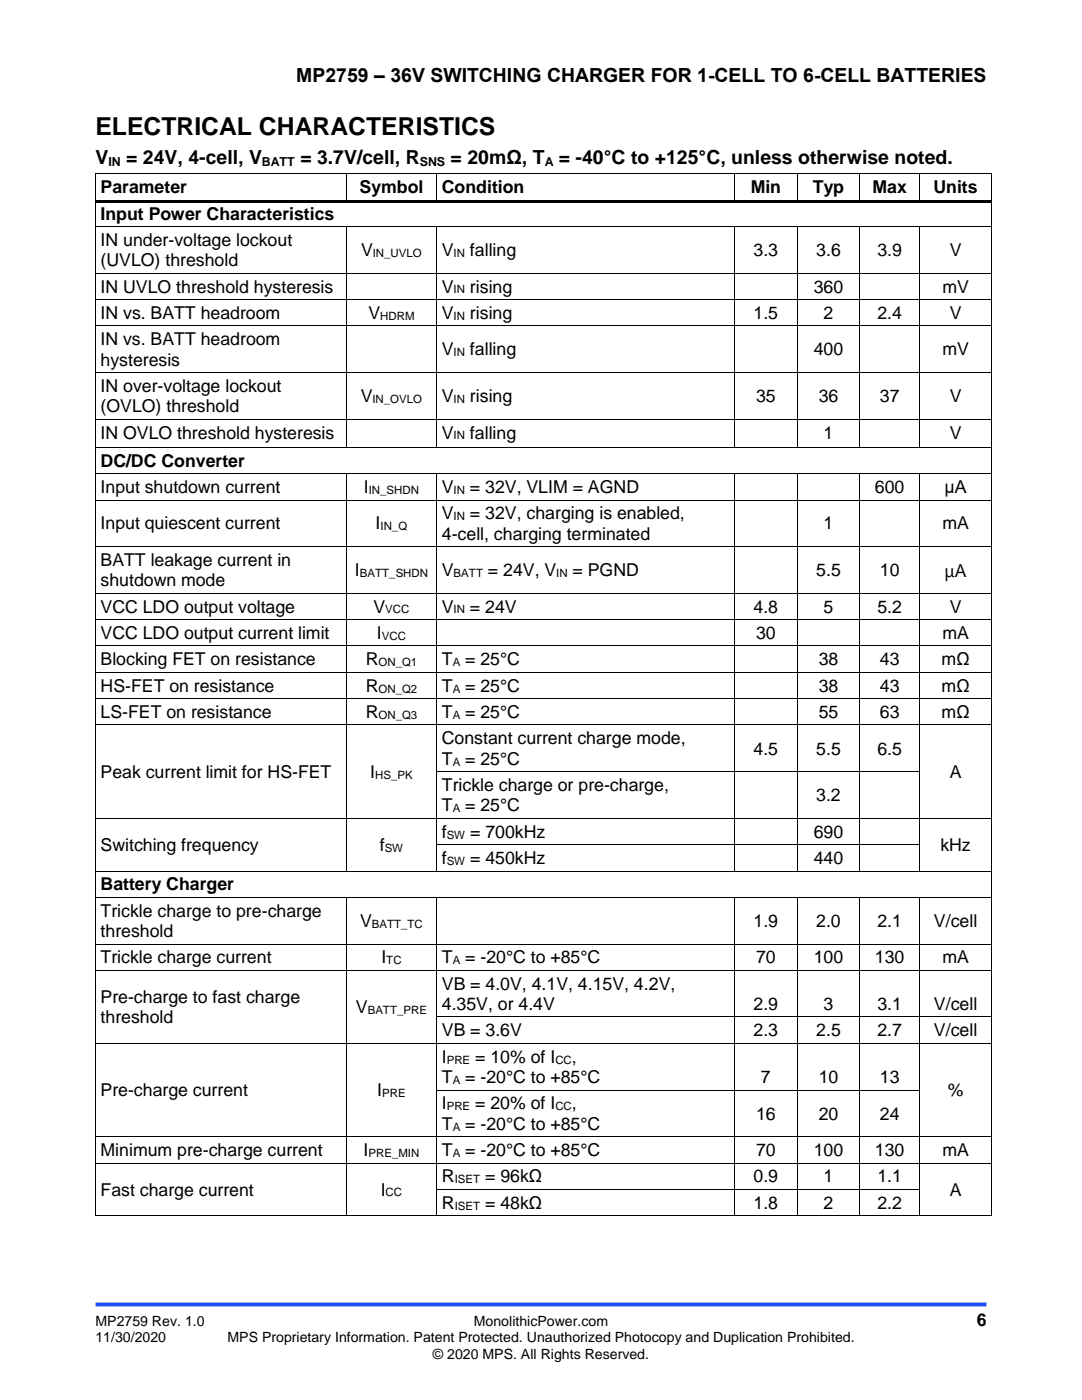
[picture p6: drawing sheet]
<svg xmlns="http://www.w3.org/2000/svg" width="216mm" height="279mm" viewBox="0 0 216 279" stroke-linecap="round" stroke-linejoin="round" font-family="sans-serif">
<defs><g id="words">
<text font-size="4.9" x="19" y="27">ELECTRICAL CHARACTERISTICS</text>
<g font-size="3.9">
<text x="59.1" y="16.3">MP2759 – 36V SWITCHING CHARGER FOR 1-CELL TO 6-CELL BATTERIES</text>
<text x="19" y="32.7">V</text>
<text x="25.2" y="32.7">= 24V, 4-cell, V</text>
<text x="59.9" y="32.7">= 3.7V/cell, R</text>
<text x="89.9" y="32.7">= 20mΩ, T</text>
<text x="111.5" y="32.7">= -40°C to +125°C, unless otherwise noted.</text>
</g>
<g font-size="3.5">
<text x="20.1" y="38.6">Parameter</text>
<text x="71.8" y="38.6">Symbol</text>
<text x="88.2" y="38.6">Condition</text>
<text x="149.8" y="38.6">Min</text>
<text x="162.2" y="38.6">Typ</text>
<text x="174.1" y="38.6">Max</text>
<text x="186.3" y="38.6">Units</text>
<text x="20.1" y="43.8">Input Power Characteristics</text>
<text x="20.1" y="49.1">IN under-voltage lockout</text>
<text x="20.1" y="53.1">(UVLO) threshold</text>
<text x="72" y="51.1">V</text>
<text x="88.2" y="51.1">V</text>
<text x="93.8" y="51.1">falling</text>
<text x="150.4" y="51.1">3.3</text>
<text x="162.9" y="51.1">3.6</text>
<text x="175.1" y="51.1">3.9</text>
<text x="189.5" y="51.1">V</text>
<text x="20.1" y="58.4">IN UVLO threshold hysteresis</text>
<text x="88.2" y="58.4">V</text>
<text x="93.8" y="58.4">rising</text>
<text x="162.4" y="58.4">360</text>
<text x="188" y="58.4">mV</text>
<text x="20.1" y="63.6">IN vs. BATT headroom</text>
<text x="73.5" y="63.6">V</text>
<text x="88.2" y="63.6">V</text>
<text x="93.8" y="63.6">rising</text>
<text x="150.4" y="63.6">1.5</text>
<text x="164.3" y="63.6">2</text>
<text x="175.1" y="63.6">2.4</text>
<text x="189.5" y="63.6">V</text>
<text x="20.1" y="68.9">IN vs. BATT headroom</text>
<text x="88.2" y="70.9">V</text>
<text x="93.8" y="70.9">falling</text>
<text x="162.4" y="70.9">400</text>
<text x="188" y="70.9">mV</text>
<text x="20.1" y="72.9">hysteresis</text>
<text x="20.1" y="78.2">IN over-voltage lockout</text>
<text x="20.1" y="82.3">(OVLO) threshold</text>
<text x="72" y="80.2">V</text>
<text x="88.2" y="80.2">V</text>
<text x="93.8" y="80.2">rising</text>
<text x="150.9" y="80.2">35</text>
<text x="163.4" y="80.2">36</text>
<text x="175.6" y="80.2">37</text>
<text x="189.5" y="80.2">V</text>
<text x="20.1" y="87.7">IN OVLO threshold hysteresis</text>
<text x="88.2" y="87.5">V</text>
<text x="93.8" y="87.5">falling</text>
<text x="164.3" y="87.7">1</text>
<text x="189.5" y="87.7">V</text>
<text x="20.1" y="93.2">DC/DC Converter</text>
<text x="20.1" y="98.4">Input shutdown current</text>
<text x="72.6" y="98.4">I</text>
<text x="88.2" y="98.4">V</text>
<text x="93.8" y="98.4">= 32V, VLIM = AGND</text>
<text x="174.6" y="98.4">600</text>
<text x="188.5" y="98.4">μA</text>
<text x="20.1" y="105.7">Input quiescent current</text>
<text x="75" y="105.7">I</text>
<text x="88.2" y="103.6">V</text>
<text x="88.2" y="107.7">4-cell, charging terminated</text>
<text x="93.8" y="103.6">= 32V, charging is enabled,</text>
<text x="164.3" y="105.7">1</text>
<text x="188" y="105.7">mA</text>
<text x="20.1" y="113">BATT leakage current in</text>
<text x="20.1" y="117">shutdown mode</text>
<text x="70.8" y="115">I</text>
<text x="88.2" y="115">V</text>
<text x="97.4" y="115">= 24V, V</text>
<text x="114.3" y="115">= PGND</text>
<text x="162.9" y="115">5.5</text>
<text x="175.6" y="115">10</text>
<text x="188.5" y="115.2">μA</text>
<text x="20.1" y="122.3">VCC LDO output voltage</text>
<text x="74.5" y="122.3">V</text>
<text x="88.2" y="122.3">V</text>
<text x="93.8" y="122.3">= 24V</text>
<text x="150.4" y="122.3">4.8</text>
<text x="164.3" y="122.3">5</text>
<text x="175.1" y="122.3">5.2</text>
<text x="189.5" y="122.3">V</text>
<text x="20.1" y="127.5">VCC LDO output current limit</text>
<text x="75.2" y="127.5">I</text>
<text x="150.9" y="127.5">30</text>
<text x="188" y="127.5">mA</text>
<text x="20.1" y="132.8">Blocking FET on resistance</text>
<text x="73" y="132.8">R</text>
<text x="88.2" y="132.8">T</text>
<text x="92.8" y="132.8">= 25°C</text>
<text x="163.4" y="132.8">38</text>
<text x="175.6" y="132.8">43</text>
<text x="187.9" y="132.8">mΩ</text>
<text x="20.1" y="138">HS-FET on resistance</text>
<text x="20.1" y="143.3">LS-FET on resistance</text>
<text x="73" y="138">R</text>
<text x="73" y="143.3">R</text>
<text x="88.2" y="138">T</text>
<text x="88.2" y="143.3">T</text>
<text x="92.8" y="138">= 25°C</text>
<text x="92.8" y="143.3">= 25°C</text>
<text x="163.4" y="138">38</text>
<text x="163.4" y="143.3">55</text>
<text x="175.6" y="138">43</text>
<text x="175.6" y="143.3">63</text>
<text x="187.9" y="138">mΩ</text>
<text x="187.9" y="143.3">mΩ</text>
<text x="88.2" y="148.6">Constant current charge mode,</text>
<text x="20.1" y="155.3">Peak current limit for HS-FET</text>
<text x="73.9" y="155.3">I</text>
<text x="88.2" y="152.6">T</text>
<text x="92.8" y="152.6">= 25°C</text>
<text x="150.4" y="150.6">4.5</text>
<text x="162.9" y="150.6">5.5</text>
<text x="175.1" y="150.6">6.5</text>
<text x="189.5" y="155.3">A</text>
<text x="88.2" y="157.9">Trickle charge or pre-charge,</text>
<text x="88.2" y="161.9">T</text>
<text x="92.8" y="161.9">= 25°C</text>
<text x="162.9" y="159.9">3.2</text>
<text x="88.2" y="167.2">f</text>
<text x="93.8" y="167.2">= 700kHz</text>
<text x="162.4" y="167.2">690</text>
<text x="20.1" y="169.8">Switching frequency</text>
<text x="75.8" y="169.8">f</text>
<text x="88.2" y="172.4">f</text>
<text x="93.8" y="172.4">= 450kHz</text>
<text x="162.4" y="172.4">440</text>
<text x="187.6" y="169.8">kHz</text>
<text x="20.1" y="177.7">Battery Charger</text>
<text x="20.1" y="183">Trickle charge to pre-charge</text>
<text x="71.8" y="185">V</text>
<text x="150.4" y="185">1.9</text>
<text x="162.9" y="185">2.0</text>
<text x="175.1" y="185">2.1</text>
<text x="186.4" y="185">V/cell</text>
<text x="20.1" y="187">threshold</text>
<text x="20.1" y="192.3">Trickle charge current</text>
<text x="76.1" y="192.3">I</text>
<text x="88.2" y="192.3">T</text>
<text x="88.2" y="197.5">VB = 4.0V, 4.1V, 4.15V, 4.2V,</text>
<text x="92.8" y="192.3">= -20°C to +85°C</text>
<text x="150.9" y="192.3">70</text>
<text x="162.4" y="192.3">100</text>
<text x="174.6" y="192.3">130</text>
<text x="188" y="192.3">mA</text>
<text x="20.1" y="200.1">Pre-charge to fast charge</text>
<text x="71" y="202.2">V</text>
<text x="88.2" y="201.6">4.35V, or 4.4V</text>
<text x="150.4" y="201.6">2.9</text>
<text x="164.3" y="201.6">3</text>
<text x="175.1" y="201.6">3.1</text>
<text x="186.4" y="201.6">V/cell</text>
<text x="20.1" y="204.2">threshold</text>
<text x="88.2" y="206.8">VB = 3.6V</text>
<text x="150.4" y="206.8">2.3</text>
<text x="162.9" y="206.8">2.5</text>
<text x="175.1" y="206.8">2.7</text>
<text x="186.4" y="206.8">V/cell</text>
<text x="88.2" y="212.1">I</text>
<text x="94.8" y="212.1">= 10% of I</text>
<text x="114.1" y="212.1">,</text>
<text x="20.1" y="218.8">Pre-charge current</text>
<text x="75.3" y="218.8">I</text>
<text x="88.2" y="216.1">T</text>
<text x="88.2" y="221.4">I</text>
<text x="92.8" y="216.1">= -20°C to +85°C</text>
<text x="94.8" y="221.4">= 20% of I</text>
<text x="114.1" y="221.4">,</text>
<text x="151.8" y="216.1">7</text>
<text x="163.4" y="216.1">10</text>
<text x="175.6" y="216.1">13</text>
<text x="189.1" y="218.8">%</text>
<text x="88.2" y="225.5">T</text>
<text x="92.8" y="225.5">= -20°C to +85°C</text>
<text x="150.9" y="223.4">16</text>
<text x="163.4" y="223.4">20</text>
<text x="175.6" y="223.4">24</text>
<text x="20.1" y="230.7">Minimum pre-charge current</text>
<text x="72.5" y="230.7">I</text>
<text x="88.2" y="230.7">T</text>
<text x="92.8" y="230.7">= -20°C to +85°C</text>
<text x="150.9" y="230.7">70</text>
<text x="162.4" y="230.7">100</text>
<text x="174.6" y="230.7">130</text>
<text x="188" y="230.7">mA</text>
<text x="20.1" y="238.6">Fast charge current</text>
<text x="76" y="238.6">I</text>
<text x="88.2" y="236">R</text>
<text x="96.8" y="236">= 96kΩ</text>
<text x="150.4" y="236">0.9</text>
<text x="164.3" y="236">1</text>
<text x="175.1" y="236">1.1</text>
<text x="189.5" y="238.6">A</text>
<text x="88.2" y="241.2">R</text>
<text x="96.8" y="241.2">= 48kΩ</text>
<text x="150.4" y="241.2">1.8</text>
<text x="164.3" y="241.2">2</text>
<text x="175.1" y="241.2">2.2</text>
<text x="194.9" y="264.5">6</text>
</g>
<g font-size="2.8">
<text x="19" y="264.5">MP2759 Rev. 1.0</text>
<text x="19" y="267.9">11/30/2020</text>
<text x="45.4" y="267.9">MPS Proprietary Information. Patent Protected. Unauthorized Photocopy and Duplication Prohibited.</text>
<text x="94.6" y="264.5">MonolithicPower.com</text>
<text x="86.4" y="271.2">© 2020 MPS. All Rights Reserved.</text>
</g>
<g font-size="2.5">
<text x="21.6" y="33.1">IN</text>
<text x="52.3" y="33.1">BATT</text>
<text x="83.8" y="33.1">SNS</text>
<text x="108.7" y="33.1">A</text>
</g>
<g font-size="2.3">
<text x="74.4" y="51.3">IN_UVLO</text>
<text x="90.5" y="51.3">IN</text>
<text x="90.5" y="58.6">IN</text>
<text x="75.9" y="63.8">HDRM</text>
<text x="90.5" y="63.8">IN</text>
<text x="90.5" y="71.1">IN</text>
<text x="74.3" y="80.4">IN_OVLO</text>
<text x="90.5" y="80.4">IN</text>
<text x="90.5" y="87.7">IN</text>
<text x="73.6" y="98.6">IN_SHDN</text>
<text x="90.5" y="98.6">IN</text>
<text x="75.9" y="105.8">IN_Q</text>
<text x="90.5" y="103.8">IN</text>
<text x="71.8" y="115.2">BATT_SHDN</text>
<text x="90.5" y="115.2">BATT</text>
<text x="111" y="115.2">IN</text>
<text x="76.9" y="122.4">VCC</text>
<text x="90.5" y="122.4">IN</text>
<text x="76.2" y="127.7">VCC</text>
<text x="75.5" y="133">ON_Q1</text>
<text x="90.3" y="133">A</text>
<text x="75.5" y="138.2">ON_Q2</text>
<text x="75.5" y="143.5">ON_Q3</text>
<text x="90.3" y="138.2">A</text>
<text x="90.3" y="143.5">A</text>
<text x="74.9" y="155.4">HS_PK</text>
<text x="90.3" y="152.8">A</text>
<text x="89.1" y="167.4">SW</text>
<text x="90.3" y="162.1">A</text>
<text x="76.8" y="170">SW</text>
<text x="89.1" y="172.6">SW</text>
<text x="74.2" y="185.1">BATT_TC</text>
<text x="77.1" y="192.4">TC</text>
<text x="90.3" y="192.4">A</text>
<text x="73.4" y="202.3">BATT_PRE</text>
<text x="89.1" y="212.3">PRE</text>
<text x="110.8" y="212.3">CC</text>
<text x="76.2" y="218.9">PRE</text>
<text x="89.1" y="221.6">PRE</text>
<text x="90.3" y="216.3">A</text>
<text x="110.8" y="221.6">CC</text>
<text x="90.3" y="225.6">A</text>
<text x="73.5" y="230.9">PRE_MIN</text>
<text x="90.3" y="230.9">A</text>
<text x="76.9" y="238.8">CC</text>
<text x="90.7" y="236.1">ISET</text>
<text x="90.7" y="241.4">ISET</text>
</g>
</g></defs>
<path d="M19 260.3h177.8" fill="none" stroke="#1c4eff" stroke-width=".79" stroke-linecap="butt"/>
<g fill="#000">
<path d="M19 34.6h.1v.7h-.1z" fill-rule="evenodd"/>
<path d="M19 34.6h.1v.2h-.1z" fill-rule="evenodd"/>
<path d="M69 34.8h.2v.5h-.2z" fill-rule="evenodd"/>
<path d="M69 34.6h.2v.2h-.2z" fill-rule="evenodd"/>
<path d="M87.1 34.8h.1v.5h-.1z" fill-rule="evenodd"/>
<path d="M87.1 34.6h.1v.2h-.1z" fill-rule="evenodd"/>
<path d="M146.5 34.8h.2v.5h-.2z" fill-rule="evenodd"/>
<path d="M146.5 34.6h.2v.2h-.2z" fill-rule="evenodd"/>
<path d="M159 34.8h.2v.5h-.2z" fill-rule="evenodd"/>
<path d="M159 34.6h.2v.2h-.2z" fill-rule="evenodd"/>
<path d="M171.5 34.8h.2v.5h-.2z" fill-rule="evenodd"/>
<path d="M171.5 34.6h.2v.2h-.2z" fill-rule="evenodd"/>
<path d="M183.4 34.8h.2v.5h-.2z" fill-rule="evenodd"/>
<path d="M183.4 34.6h.2v.2h-.2z" fill-rule="evenodd"/>
<path d="M197.8 34.6h.2v.7h-.2z" fill-rule="evenodd"/>
<path d="M197.8 34.6h.2v.2h-.2z" fill-rule="evenodd"/>
<path d="M19 39.9h.1v.7h-.1z" fill-rule="evenodd"/>
<path d="M19 45.1h.1v.7h-.1z" fill-rule="evenodd"/>
<path d="M19 54.4h.1v.7h-.1z" fill-rule="evenodd"/>
<path d="M19.1 39.9h49.9v.5h-49.9z" fill-rule="evenodd"/>
<path d="M69 39.9h.5v.5h-.5z" fill-rule="evenodd"/>
<path d="M69 45.3h.2v.5h-.2z" fill-rule="evenodd"/>
<path d="M69 45.1h.2v.2h-.2z" fill-rule="evenodd"/>
<path d="M69 54.4h.2v.7h-.2z" fill-rule="evenodd"/>
<path d="M69.5 39.9h17.6v.5h-17.6z" fill-rule="evenodd"/>
<path d="M87.1 39.9h.5v.5h-.5z" fill-rule="evenodd"/>
<path d="M87.1 45.3h.1v.5h-.1z" fill-rule="evenodd"/>
<path d="M87.1 45.1h.1v.2h-.1z" fill-rule="evenodd"/>
<path d="M87.1 54.4h.1v.7h-.1z" fill-rule="evenodd"/>
<path d="M87.6 39.9h58.9v.5h-58.9z" fill-rule="evenodd"/>
<path d="M146.5 39.9h.5v.5h-.5z" fill-rule="evenodd"/>
<path d="M146.5 45.3h.2v.5h-.2z" fill-rule="evenodd"/>
<path d="M146.5 45.1h.2v.2h-.2z" fill-rule="evenodd"/>
<path d="M146.5 54.4h.2v.7h-.2z" fill-rule="evenodd"/>
<path d="M147 39.9h12v.5h-12z" fill-rule="evenodd"/>
<path d="M159 39.9h.5v.5h-.5z" fill-rule="evenodd"/>
<path d="M159 45.3h.2v.5h-.2z" fill-rule="evenodd"/>
<path d="M159 45.1h.2v.2h-.2z" fill-rule="evenodd"/>
<path d="M159 54.4h.2v.7h-.2z" fill-rule="evenodd"/>
<path d="M159.5 39.9h12v.5h-12z" fill-rule="evenodd"/>
<path d="M171.5 39.9h.5v.5h-.5z" fill-rule="evenodd"/>
<path d="M171.5 45.3h.2v.5h-.2z" fill-rule="evenodd"/>
<path d="M171.5 45.1h.2v.2h-.2z" fill-rule="evenodd"/>
<path d="M171.5 54.4h.2v.7h-.2z" fill-rule="evenodd"/>
<path d="M172 39.9h11.4v.5h-11.4z" fill-rule="evenodd"/>
<path d="M183.4 39.9h.5v.5h-.5z" fill-rule="evenodd"/>
<path d="M183.4 45.3h.2v.5h-.2z" fill-rule="evenodd"/>
<path d="M183.4 45.1h.2v.2h-.2z" fill-rule="evenodd"/>
<path d="M183.4 54.4h.2v.7h-.2z" fill-rule="evenodd"/>
<path d="M183.9 39.9h13.9v.5h-13.9z" fill-rule="evenodd"/>
<path d="M197.8 39.9h.2v.7h-.2z" fill-rule="evenodd"/>
<path d="M197.8 45.1h.2v.7h-.2z" fill-rule="evenodd"/>
<path d="M197.8 54.4h.2v.7h-.2z" fill-rule="evenodd"/>
<path d="M19 59.7h.1v.7h-.1z" fill-rule="evenodd"/>
<path d="M19 64.9h.1v.7h-.1z" fill-rule="evenodd"/>
<path d="M19 74.3h.1v.7h-.1z" fill-rule="evenodd"/>
<path d="M69 59.7h.2v.7h-.2z" fill-rule="evenodd"/>
<path d="M69 64.9h.2v.7h-.2z" fill-rule="evenodd"/>
<path d="M69 74.3h.2v.7h-.2z" fill-rule="evenodd"/>
<path d="M87.1 59.7h.1v.7h-.1z" fill-rule="evenodd"/>
<path d="M87.1 64.9h.1v.7h-.1z" fill-rule="evenodd"/>
<path d="M87.1 74.3h.1v.7h-.1z" fill-rule="evenodd"/>
<path d="M146.5 59.7h.2v.7h-.2z" fill-rule="evenodd"/>
<path d="M146.5 64.9h.2v.7h-.2z" fill-rule="evenodd"/>
<path d="M146.5 74.3h.2v.7h-.2z" fill-rule="evenodd"/>
<path d="M159 59.7h.2v.7h-.2z" fill-rule="evenodd"/>
<path d="M159 64.9h.2v.7h-.2z" fill-rule="evenodd"/>
<path d="M159 74.3h.2v.7h-.2z" fill-rule="evenodd"/>
<path d="M171.5 59.7h.2v.7h-.2z" fill-rule="evenodd"/>
<path d="M171.5 64.9h.2v.7h-.2z" fill-rule="evenodd"/>
<path d="M171.5 74.3h.2v.7h-.2z" fill-rule="evenodd"/>
<path d="M183.4 59.7h.2v.7h-.2z" fill-rule="evenodd"/>
<path d="M183.4 64.9h.2v.7h-.2z" fill-rule="evenodd"/>
<path d="M183.4 74.3h.2v.7h-.2z" fill-rule="evenodd"/>
<path d="M197.8 59.7h.2v.7h-.2z" fill-rule="evenodd"/>
<path d="M197.8 64.9h.2v.7h-.2z" fill-rule="evenodd"/>
<path d="M197.8 74.3h.2v.7h-.2z" fill-rule="evenodd"/>
<path d="M19 83.6h.1v.7h-.1z" fill-rule="evenodd"/>
<path d="M19 89.2h.1v.7h-.1z" fill-rule="evenodd"/>
<path d="M19 94.4h.1v.7h-.1z" fill-rule="evenodd"/>
<path d="M69 83.6h.2v.7h-.2z" fill-rule="evenodd"/>
<path d="M69 89.2h.2v.2h-.2z" fill-rule="evenodd"/>
<path d="M69 94.6h.2v.5h-.2z" fill-rule="evenodd"/>
<path d="M69 94.4h.2v.2h-.2z" fill-rule="evenodd"/>
<path d="M87.1 83.6h.1v.7h-.1z" fill-rule="evenodd"/>
<path d="M87.1 89.2h.1v.2h-.1z" fill-rule="evenodd"/>
<path d="M87.1 94.6h.1v.5h-.1z" fill-rule="evenodd"/>
<path d="M87.1 94.4h.1v.2h-.1z" fill-rule="evenodd"/>
<path d="M146.5 83.6h.2v.7h-.2z" fill-rule="evenodd"/>
<path d="M146.5 89.2h.2v.2h-.2z" fill-rule="evenodd"/>
<path d="M146.5 94.6h.2v.5h-.2z" fill-rule="evenodd"/>
<path d="M146.5 94.4h.2v.2h-.2z" fill-rule="evenodd"/>
<path d="M159 83.6h.2v.7h-.2z" fill-rule="evenodd"/>
<path d="M159 89.2h.2v.2h-.2z" fill-rule="evenodd"/>
<path d="M159 94.6h.2v.5h-.2z" fill-rule="evenodd"/>
<path d="M159 94.4h.2v.2h-.2z" fill-rule="evenodd"/>
<path d="M171.5 83.6h.2v.7h-.2z" fill-rule="evenodd"/>
<path d="M171.5 89.2h.2v.2h-.2z" fill-rule="evenodd"/>
<path d="M171.5 94.6h.2v.5h-.2z" fill-rule="evenodd"/>
<path d="M171.5 94.4h.2v.2h-.2z" fill-rule="evenodd"/>
<path d="M183.4 83.6h.2v.7h-.2z" fill-rule="evenodd"/>
<path d="M183.4 89.2h.2v.2h-.2z" fill-rule="evenodd"/>
<path d="M183.4 94.6h.2v.5h-.2z" fill-rule="evenodd"/>
<path d="M183.4 94.4h.2v.2h-.2z" fill-rule="evenodd"/>
<path d="M197.8 83.6h.2v.7h-.2z" fill-rule="evenodd"/>
<path d="M197.8 89.2h.2v.7h-.2z" fill-rule="evenodd"/>
<path d="M197.8 94.4h.2v.7h-.2z" fill-rule="evenodd"/>
<path d="M19 99.7h.1v.7h-.1z" fill-rule="evenodd"/>
<path d="M19 109h.1v.7h-.1z" fill-rule="evenodd"/>
<path d="M19 118.3h.1v.7h-.1z" fill-rule="evenodd"/>
<path d="M69 99.7h.2v.7h-.2z" fill-rule="evenodd"/>
<path d="M69 109h.2v.7h-.2z" fill-rule="evenodd"/>
<path d="M69 118.3h.2v.7h-.2z" fill-rule="evenodd"/>
<path d="M87.1 99.7h.1v.7h-.1z" fill-rule="evenodd"/>
<path d="M87.1 109h.1v.7h-.1z" fill-rule="evenodd"/>
<path d="M87.1 118.3h.1v.7h-.1z" fill-rule="evenodd"/>
<path d="M146.5 99.7h.2v.7h-.2z" fill-rule="evenodd"/>
<path d="M146.5 109h.2v.7h-.2z" fill-rule="evenodd"/>
<path d="M146.5 118.3h.2v.7h-.2z" fill-rule="evenodd"/>
<path d="M159 99.7h.2v.7h-.2z" fill-rule="evenodd"/>
<path d="M159 109h.2v.7h-.2z" fill-rule="evenodd"/>
<path d="M159 118.3h.2v.7h-.2z" fill-rule="evenodd"/>
<path d="M171.5 99.7h.2v.7h-.2z" fill-rule="evenodd"/>
<path d="M171.5 109h.2v.7h-.2z" fill-rule="evenodd"/>
<path d="M171.5 118.3h.2v.7h-.2z" fill-rule="evenodd"/>
<path d="M183.4 99.7h.2v.7h-.2z" fill-rule="evenodd"/>
<path d="M183.4 109h.2v.7h-.2z" fill-rule="evenodd"/>
<path d="M183.4 118.3h.2v.7h-.2z" fill-rule="evenodd"/>
<path d="M197.8 99.7h.2v.7h-.2z" fill-rule="evenodd"/>
<path d="M197.8 109h.2v.7h-.2z" fill-rule="evenodd"/>
<path d="M197.8 118.3h.2v.7h-.2z" fill-rule="evenodd"/>
<path d="M19 123.6h.1v.7h-.1z" fill-rule="evenodd"/>
<path d="M19 128.8h.1v.7h-.1z" fill-rule="evenodd"/>
<path d="M19 134.1h.1v.7h-.1z" fill-rule="evenodd"/>
<path d="M69 123.6h.2v.7h-.2z" fill-rule="evenodd"/>
<path d="M69 128.8h.2v.7h-.2z" fill-rule="evenodd"/>
<path d="M69 134.1h.2v.7h-.2z" fill-rule="evenodd"/>
<path d="M87.1 123.6h.1v.7h-.1z" fill-rule="evenodd"/>
<path d="M87.1 128.8h.1v.7h-.1z" fill-rule="evenodd"/>
<path d="M87.1 134.1h.1v.7h-.1z" fill-rule="evenodd"/>
<path d="M146.5 123.6h.2v.7h-.2z" fill-rule="evenodd"/>
<path d="M146.5 128.8h.2v.7h-.2z" fill-rule="evenodd"/>
<path d="M146.5 134.1h.2v.7h-.2z" fill-rule="evenodd"/>
<path d="M159 123.6h.2v.7h-.2z" fill-rule="evenodd"/>
<path d="M159 128.8h.2v.7h-.2z" fill-rule="evenodd"/>
<path d="M159 134.1h.2v.7h-.2z" fill-rule="evenodd"/>
<path d="M171.5 123.6h.2v.7h-.2z" fill-rule="evenodd"/>
<path d="M171.5 128.8h.2v.7h-.2z" fill-rule="evenodd"/>
<path d="M171.5 134.1h.2v.7h-.2z" fill-rule="evenodd"/>
<path d="M183.4 123.6h.2v.7h-.2z" fill-rule="evenodd"/>
<path d="M183.4 128.8h.2v.7h-.2z" fill-rule="evenodd"/>
<path d="M183.4 134.1h.2v.7h-.2z" fill-rule="evenodd"/>
<path d="M197.8 123.6h.2v.7h-.2z" fill-rule="evenodd"/>
<path d="M197.8 128.8h.2v.7h-.2z" fill-rule="evenodd"/>
<path d="M197.8 134.1h.2v.7h-.2z" fill-rule="evenodd"/>
<path d="M19 139.3h.1v.7h-.1z" fill-rule="evenodd"/>
<path d="M19 144.6h.1v.7h-.1z" fill-rule="evenodd"/>
<path d="M19 153.9h.1v.7h-.1z" fill-rule="evenodd"/>
<path d="M69 139.3h.2v.7h-.2z" fill-rule="evenodd"/>
<path d="M69 144.6h.2v.7h-.2z" fill-rule="evenodd"/>
<path d="M69 153.9h.2v.7h-.2z" fill-rule="evenodd"/>
<path d="M87.1 139.3h.1v.7h-.1z" fill-rule="evenodd"/>
<path d="M87.1 144.6h.1v.7h-.1z" fill-rule="evenodd"/>
<path d="M87.1 153.9h.1v.7h-.1z" fill-rule="evenodd"/>
<path d="M146.5 139.3h.2v.7h-.2z" fill-rule="evenodd"/>
<path d="M146.5 144.6h.2v.7h-.2z" fill-rule="evenodd"/>
<path d="M146.5 153.9h.2v.7h-.2z" fill-rule="evenodd"/>
<path d="M159 139.3h.2v.7h-.2z" fill-rule="evenodd"/>
<path d="M159 144.6h.2v.7h-.2z" fill-rule="evenodd"/>
<path d="M159 153.9h.2v.7h-.2z" fill-rule="evenodd"/>
<path d="M171.5 139.3h.2v.7h-.2z" fill-rule="evenodd"/>
<path d="M171.5 144.6h.2v.7h-.2z" fill-rule="evenodd"/>
<path d="M171.5 153.9h.2v.7h-.2z" fill-rule="evenodd"/>
<path d="M183.4 139.3h.2v.7h-.2z" fill-rule="evenodd"/>
<path d="M183.4 144.6h.2v.7h-.2z" fill-rule="evenodd"/>
<path d="M183.4 153.9h.2v.7h-.2z" fill-rule="evenodd"/>
<path d="M197.8 139.3h.2v.7h-.2z" fill-rule="evenodd"/>
<path d="M197.8 144.6h.2v.7h-.2z" fill-rule="evenodd"/>
<path d="M197.8 153.9h.2v.7h-.2z" fill-rule="evenodd"/>
<path d="M19 163.2h.1v.7h-.1z" fill-rule="evenodd"/>
<path d="M19 168.5h.1v.7h-.1z" fill-rule="evenodd"/>
<path d="M19 173.8h.1v.6h-.1z" fill-rule="evenodd"/>
<path d="M19 179h.1v.7h-.1z" fill-rule="evenodd"/>
<path d="M69 163.2h.2v.7h-.2z" fill-rule="evenodd"/>
<path d="M69 168.5h.2v.7h-.2z" fill-rule="evenodd"/>
<path d="M69 173.8h.2v.1h-.2z" fill-rule="evenodd"/>
<path d="M69 179.2h.2v.5h-.2z" fill-rule="evenodd"/>
<path d="M69 179h.2v.2h-.2z" fill-rule="evenodd"/>
<path d="M87.1 163.2h.1v.7h-.1z" fill-rule="evenodd"/>
<path d="M87.1 168.5h.1v.7h-.1z" fill-rule="evenodd"/>
<path d="M87.1 173.8h.1v.1h-.1z" fill-rule="evenodd"/>
<path d="M87.1 179.2h.1v.5h-.1z" fill-rule="evenodd"/>
<path d="M87.1 179h.1v.2h-.1z" fill-rule="evenodd"/>
<path d="M146.5 163.2h.2v.7h-.2z" fill-rule="evenodd"/>
<path d="M146.5 168.5h.2v.7h-.2z" fill-rule="evenodd"/>
<path d="M146.5 173.8h.2v.1h-.2z" fill-rule="evenodd"/>
<path d="M146.5 179.2h.2v.5h-.2z" fill-rule="evenodd"/>
<path d="M146.5 179h.2v.2h-.2z" fill-rule="evenodd"/>
<path d="M159 163.2h.2v.7h-.2z" fill-rule="evenodd"/>
<path d="M159 168.5h.2v.7h-.2z" fill-rule="evenodd"/>
<path d="M159 173.8h.2v.1h-.2z" fill-rule="evenodd"/>
<path d="M159 179.2h.2v.5h-.2z" fill-rule="evenodd"/>
<path d="M159 179h.2v.2h-.2z" fill-rule="evenodd"/>
<path d="M171.5 163.2h.2v.7h-.2z" fill-rule="evenodd"/>
<path d="M171.5 168.5h.2v.7h-.2z" fill-rule="evenodd"/>
<path d="M171.5 173.8h.2v.1h-.2z" fill-rule="evenodd"/>
<path d="M171.5 179.2h.2v.5h-.2z" fill-rule="evenodd"/>
<path d="M171.5 179h.2v.2h-.2z" fill-rule="evenodd"/>
<path d="M183.4 163.2h.2v.7h-.2z" fill-rule="evenodd"/>
<path d="M183.4 168.5h.2v.7h-.2z" fill-rule="evenodd"/>
<path d="M183.4 173.8h.2v.1h-.2z" fill-rule="evenodd"/>
<path d="M183.4 179.2h.2v.5h-.2z" fill-rule="evenodd"/>
<path d="M183.4 179h.2v.2h-.2z" fill-rule="evenodd"/>
<path d="M197.8 163.2h.2v.7h-.2z" fill-rule="evenodd"/>
<path d="M197.8 168.5h.2v.7h-.2z" fill-rule="evenodd"/>
<path d="M197.8 173.8h.2v.6h-.2z" fill-rule="evenodd"/>
<path d="M197.8 179h.2v.7h-.2z" fill-rule="evenodd"/>
<path d="M19 188.3h.1v.7h-.1z" fill-rule="evenodd"/>
<path d="M19 193.6h.1v.7h-.1z" fill-rule="evenodd"/>
<path d="M69 188.3h.2v.7h-.2z" fill-rule="evenodd"/>
<path d="M69 193.6h.2v.7h-.2z" fill-rule="evenodd"/>
<path d="M87.1 188.3h.1v.7h-.1z" fill-rule="evenodd"/>
<path d="M87.1 193.6h.1v.7h-.1z" fill-rule="evenodd"/>
<path d="M146.5 188.3h.2v.7h-.2z" fill-rule="evenodd"/>
<path d="M146.5 193.6h.2v.7h-.2z" fill-rule="evenodd"/>
<path d="M159 188.3h.2v.7h-.2z" fill-rule="evenodd"/>
<path d="M159 193.6h.2v.7h-.2z" fill-rule="evenodd"/>
<path d="M171.5 188.3h.2v.7h-.2z" fill-rule="evenodd"/>
<path d="M171.5 193.6h.2v.7h-.2z" fill-rule="evenodd"/>
<path d="M183.4 188.3h.2v.7h-.2z" fill-rule="evenodd"/>
<path d="M183.4 193.6h.2v.7h-.2z" fill-rule="evenodd"/>
<path d="M197.8 188.3h.2v.7h-.2z" fill-rule="evenodd"/>
<path d="M197.8 193.6h.2v.7h-.2z" fill-rule="evenodd"/>
<path d="M19 202.9h.1v.7h-.1z" fill-rule="evenodd"/>
<path d="M19 208.1h.1v.7h-.1z" fill-rule="evenodd"/>
<path d="M19 217.5h.1v.7h-.1z" fill-rule="evenodd"/>
<path d="M69 202.9h.2v.7h-.2z" fill-rule="evenodd"/>
<path d="M69 208.1h.2v.7h-.2z" fill-rule="evenodd"/>
<path d="M69 217.5h.2v.7h-.2z" fill-rule="evenodd"/>
<path d="M87.1 202.9h.1v.7h-.1z" fill-rule="evenodd"/>
<path d="M87.1 208.1h.1v.7h-.1z" fill-rule="evenodd"/>
<path d="M87.1 217.5h.1v.7h-.1z" fill-rule="evenodd"/>
<path d="M146.5 202.9h.2v.7h-.2z" fill-rule="evenodd"/>
<path d="M146.5 208.1h.2v.7h-.2z" fill-rule="evenodd"/>
<path d="M146.5 217.5h.2v.7h-.2z" fill-rule="evenodd"/>
<path d="M159 202.9h.2v.7h-.2z" fill-rule="evenodd"/>
<path d="M159 208.1h.2v.7h-.2z" fill-rule="evenodd"/>
<path d="M159 217.5h.2v.7h-.2z" fill-rule="evenodd"/>
<path d="M171.5 202.9h.2v.7h-.2z" fill-rule="evenodd"/>
<path d="M171.5 208.1h.2v.7h-.2z" fill-rule="evenodd"/>
<path d="M171.5 217.5h.2v.7h-.2z" fill-rule="evenodd"/>
<path d="M183.4 202.9h.2v.7h-.2z" fill-rule="evenodd"/>
<path d="M183.4 208.1h.2v.7h-.2z" fill-rule="evenodd"/>
<path d="M183.4 217.5h.2v.7h-.2z" fill-rule="evenodd"/>
<path d="M197.8 202.9h.2v.7h-.2z" fill-rule="evenodd"/>
<path d="M197.8 208.1h.2v.7h-.2z" fill-rule="evenodd"/>
<path d="M197.8 217.5h.2v.7h-.2z" fill-rule="evenodd"/>
<path d="M19 226.8h.1v.7h-.1z" fill-rule="evenodd"/>
<path d="M19 232h.1v.7h-.1z" fill-rule="evenodd"/>
<path d="M19 237.3h.1v.7h-.1z" fill-rule="evenodd"/>
<path d="M69 226.8h.2v.7h-.2z" fill-rule="evenodd"/>
<path d="M69 232h.2v.7h-.2z" fill-rule="evenodd"/>
<path d="M69 237.3h.2v.7h-.2z" fill-rule="evenodd"/>
<path d="M87.1 226.8h.1v.7h-.1z" fill-rule="evenodd"/>
<path d="M87.1 232h.1v.7h-.1z" fill-rule="evenodd"/>
<path d="M87.1 237.3h.1v.7h-.1z" fill-rule="evenodd"/>
<path d="M146.5 226.8h.2v.7h-.2z" fill-rule="evenodd"/>
<path d="M146.5 232h.2v.7h-.2z" fill-rule="evenodd"/>
<path d="M146.5 237.3h.2v.7h-.2z" fill-rule="evenodd"/>
<path d="M159 226.8h.2v.7h-.2z" fill-rule="evenodd"/>
<path d="M159 232h.2v.7h-.2z" fill-rule="evenodd"/>
<path d="M159 237.3h.2v.7h-.2z" fill-rule="evenodd"/>
<path d="M171.5 226.8h.2v.7h-.2z" fill-rule="evenodd"/>
<path d="M171.5 232h.2v.7h-.2z" fill-rule="evenodd"/>
<path d="M171.5 237.3h.2v.7h-.2z" fill-rule="evenodd"/>
<path d="M183.4 226.8h.2v.7h-.2z" fill-rule="evenodd"/>
<path d="M183.4 232h.2v.7h-.2z" fill-rule="evenodd"/>
<path d="M183.4 237.3h.2v.7h-.2z" fill-rule="evenodd"/>
<path d="M197.8 226.8h.2v.7h-.2z" fill-rule="evenodd"/>
<path d="M197.8 232h.2v.7h-.2z" fill-rule="evenodd"/>
<path d="M197.8 237.3h.2v.7h-.2z" fill-rule="evenodd"/>
<path d="M19 242.5h.1v.2h-.1z" fill-rule="evenodd"/>
<path d="M19 242.5h.1v.2h-.1z" fill-rule="evenodd"/>
<path d="M69 242.5h.2v.2h-.2z" fill-rule="evenodd"/>
<path d="M87.1 242.5h.1v.2h-.1z" fill-rule="evenodd"/>
<path d="M146.5 242.5h.2v.2h-.2z" fill-rule="evenodd"/>
<path d="M159 242.5h.2v.2h-.2z" fill-rule="evenodd"/>
<path d="M171.5 242.5h.2v.2h-.2z" fill-rule="evenodd"/>
<path d="M183.4 242.5h.2v.2h-.2z" fill-rule="evenodd"/>
<path d="M197.8 242.5h.2v.2h-.2z" fill-rule="evenodd"/>
<path d="M197.8 242.5h.2v.2h-.2z" fill-rule="evenodd"/>
</g>
<g fill="none" stroke="#000" stroke-width=".2">
<path d="M19 35.3v4.6M19.1 34.7h49.9M69.1 35.3v4.6M69.2 34.7h17.9M87.2 35.3v4.6M87.2 34.7h59.3M146.6 35.3v4.6M146.7 34.7h12.3M159.1 35.3v4.6M159.2 34.7h12.3M171.6 35.3v4.6M171.7 34.7h11.7"/>
<path d="M183.5 35.3v4.6M183.6 34.7h14.2M197.9 35.3v4.6M19 40.6v4.5M19 45.8v8.6M19 55.1v4.6M19.1 45.2h49.9M19.1 54.5h49.9M19.1 59.8h49.9M69.1 45.8v8.6M69.1 55.1v4.6M69.2 45.2h17.9"/>
<path d="M69.2 54.5h17.9M69.2 59.8h17.9M87.2 45.8v8.6M87.2 55.1v4.6M87.2 45.2h59.3M87.2 54.5h59.3M87.2 59.8h59.3M146.6 45.8v8.6M146.6 55.1v4.6M146.7 45.2h12.3M146.7 54.5h12.3M146.7 59.8h12.3"/>
<path d="M159.1 45.8v8.6M159.1 55.1v4.6M159.2 45.2h12.3M159.2 54.5h12.3M159.2 59.8h12.3M171.6 45.8v8.6M171.6 55.1v4.6M171.7 45.2h11.7M171.7 54.5h11.7M171.7 59.8h11.7M183.5 45.8v8.6M183.5 55.1v4.6"/>
<path d="M183.6 45.2h14.2M183.6 54.5h14.2M183.6 59.8h14.2M197.9 40.6v4.5M197.9 45.8v8.6M197.9 55.1v4.6M19 60.4v4.5M19 65.6v8.7M19 75v8.6M19.1 65h49.9M19.1 74.3h49.9M69.1 60.4v4.5"/>
<path d="M69.1 65.6v8.7M69.1 75v8.6M69.2 65h17.9M69.2 74.3h17.9M87.2 60.4v4.5M87.2 65.6v8.7M87.2 75v8.6M87.2 65h59.3M87.2 74.3h59.3M146.6 60.4v4.5M146.6 65.6v8.7M146.6 75v8.6"/>
<path d="M146.7 65h12.3M146.7 74.3h12.3M159.1 60.4v4.5M159.1 65.6v8.7M159.1 75v8.6M159.2 65h12.3M159.2 74.3h12.3M171.6 60.4v4.5M171.6 65.6v8.7M171.6 75v8.6M171.7 65h11.7M171.7 74.3h11.7"/>
<path d="M183.5 60.4v4.5M183.5 65.6v8.7M183.5 75v8.6M183.6 65h14.2M183.6 74.3h14.2M197.9 60.4v4.5M197.9 65.6v8.7M197.9 75v8.6M19 84.3v4.9M19 89.9v4.5M19 95.1v4.6M19.1 83.7h49.9"/>
<path d="M19.1 89.3h49.9M19.1 94.5h49.9M19.1 99.8h49.9M69.1 84.3v4.9M69.1 95.1v4.6M69.2 83.7h17.9M69.2 89.3h17.9M69.2 94.5h17.9M69.2 99.8h17.9M87.2 84.3v4.9M87.2 95.1v4.6M87.2 83.7h59.3"/>
<path d="M87.2 89.3h59.3M87.2 94.5h59.3M87.2 99.8h59.3M146.6 84.3v4.9M146.6 95.1v4.6M146.7 83.7h12.3M146.7 89.3h12.3M146.7 94.5h12.3M146.7 99.8h12.3M159.1 84.3v4.9M159.1 95.1v4.6M159.2 83.7h12.3"/>
<path d="M159.2 89.3h12.3M159.2 94.5h12.3M159.2 99.8h12.3M171.6 84.3v4.9M171.6 95.1v4.6M171.7 83.7h11.7M171.7 89.3h11.7M171.7 94.5h11.7M171.7 99.8h11.7M183.5 84.3v4.9M183.5 95.1v4.6M183.6 83.7h14.2"/>
<path d="M183.6 89.3h14.2M183.6 94.5h14.2M183.6 99.8h14.2M197.9 84.3v4.9M197.9 89.9v4.5M197.9 95.1v4.6M19 100.4v8.6M19 109.7v8.6M19 119v4.6M19.1 109.1h49.9M19.1 118.4h49.9M69.1 100.4v8.6"/>
<path d="M69.1 109.7v8.6M69.1 119v4.6M69.2 109.1h17.9M69.2 118.4h17.9M87.2 100.4v8.6M87.2 109.7v8.6M87.2 119v4.6M87.2 109.1h59.3M87.2 118.4h59.3M146.6 100.4v8.6M146.6 109.7v8.6M146.6 119v4.6"/>
<path d="M146.7 109.1h12.3M146.7 118.4h12.3M159.1 100.4v8.6M159.1 109.7v8.6M159.1 119v4.6M159.2 109.1h12.3M159.2 118.4h12.3M171.6 100.4v8.6M171.6 109.7v8.6M171.6 119v4.6M171.7 109.1h11.7M171.7 118.4h11.7"/>
<path d="M183.5 100.4v8.6M183.5 109.7v8.6M183.5 119v4.6M183.6 109.1h14.2M183.6 118.4h14.2M197.9 100.4v8.6M197.9 109.7v8.6M197.9 119v4.6M19 124.3v4.5M19 129.5v4.6M19 134.8v4.5M19.1 123.7h49.9"/>
<path d="M19.1 128.9h49.9M19.1 134.2h49.9M19.1 139.4h49.9M69.1 124.3v4.5M69.1 129.5v4.6M69.1 134.8v4.5M69.2 123.7h17.9M69.2 128.9h17.9M69.2 134.2h17.9M69.2 139.4h17.9M87.2 124.3v4.5M87.2 129.5v4.6"/>
<path d="M87.2 134.8v4.5M87.2 123.7h59.3M87.2 128.9h59.3M87.2 134.2h59.3M87.2 139.4h59.3M146.6 124.3v4.5M146.6 129.5v4.6M146.6 134.8v4.5M146.7 123.7h12.3M146.7 128.9h12.3M146.7 134.2h12.3M146.7 139.4h12.3"/>
<path d="M159.1 124.3v4.5M159.1 129.5v4.6M159.1 134.8v4.5M159.2 123.7h12.3M159.2 128.9h12.3M159.2 134.2h12.3M159.2 139.4h12.3M171.6 124.3v4.5M171.6 129.5v4.6M171.6 134.8v4.5M171.7 123.7h11.7M171.7 128.9h11.7"/>
<path d="M171.7 134.2h11.7M171.7 139.4h11.7M183.5 124.3v4.5M183.5 129.5v4.6M183.5 134.8v4.5M183.6 123.7h14.2M183.6 128.9h14.2M183.6 134.2h14.2M183.6 139.4h14.2M197.9 124.3v4.5M197.9 129.5v4.6M197.9 134.8v4.5"/>
<path d="M19 140v4.6M19 145.3v8.6M19 154.6v8.6M19.1 144.7h49.9M69.1 140v4.6M69.1 145.3v8.6M69.1 154.6v8.6M69.2 144.7h17.9M87.2 140v4.6M87.2 145.3v8.6M87.2 154.6v8.6M87.2 144.7h59.3"/>
<path d="M87.2 154h59.3M146.6 140v4.6M146.6 145.3v8.6M146.6 154.6v8.6M146.7 144.7h12.3M146.7 154h12.3M159.1 140v4.6M159.1 145.3v8.6M159.1 154.6v8.6M159.2 144.7h12.3M159.2 154h12.3M171.6 140v4.6"/>
<path d="M171.6 145.3v8.6M171.6 154.6v8.6M171.7 144.7h11.7M171.7 154h11.7M183.5 140v4.6M183.5 145.3v8.6M183.5 154.6v8.6M183.6 144.7h14.2M197.9 140v4.6M197.9 145.3v8.6M197.9 154.6v8.6M19 163.9v4.6"/>
<path d="M19 169.2v4.6M19 174.4v4.6M19 179.7v8.6M19.1 163.3h49.9M19.1 173.8h49.9M19.1 179.1h49.9M69.1 163.9v4.6M69.1 169.2v4.6M69.1 179.7v8.6M69.2 163.3h17.9M69.2 173.8h17.9M69.2 179.1h17.9"/>
<path d="M87.2 163.9v4.6M87.2 169.2v4.6M87.2 179.7v8.6M87.2 163.3h59.3M87.2 168.6h59.3M87.2 173.8h59.3M87.2 179.1h59.3M146.6 163.9v4.6M146.6 169.2v4.6M146.6 179.7v8.6M146.7 163.3h12.3M146.7 168.6h12.3"/>
<path d="M146.7 173.8h12.3M146.7 179.1h12.3M159.1 163.9v4.6M159.1 169.2v4.6M159.1 179.7v8.6M159.2 163.3h12.3M159.2 168.6h12.3M159.2 173.8h12.3M159.2 179.1h12.3M171.6 163.9v4.6M171.6 169.2v4.6M171.6 179.7v8.6"/>
<path d="M171.7 163.3h11.7M171.7 168.6h11.7M171.7 173.8h11.7M171.7 179.1h11.7M183.5 163.9v4.6M183.5 169.2v4.6M183.5 179.7v8.6M183.6 163.3h14.2M183.6 173.8h14.2M183.6 179.1h14.2M197.9 163.9v4.6M197.9 169.2v4.6"/>
<path d="M197.9 174.4v4.6M197.9 179.7v8.6M19 189v4.6M19 194.3v8.6M19.1 188.4h49.9M19.1 193.6h49.9M69.1 189v4.6M69.1 194.3v8.6M69.2 188.4h17.9M69.2 193.6h17.9M87.2 189v4.6M87.2 194.3v8.6"/>
<path d="M87.2 188.4h59.3M87.2 193.6h59.3M146.6 189v4.6M146.6 194.3v8.6M146.7 188.4h12.3M146.7 193.6h12.3M159.1 189v4.6M159.1 194.3v8.6M159.2 188.4h12.3M159.2 193.6h12.3M171.6 189v4.6M171.6 194.3v8.6"/>
<path d="M171.7 188.4h11.7M171.7 193.6h11.7M183.5 189v4.6M183.5 194.3v8.6M183.6 188.4h14.2M183.6 193.6h14.2M197.9 189v4.6M197.9 194.3v8.6M19 203.6v4.5M19 208.8v8.7M19 218.2v8.6M19.1 208.2h49.9"/>
<path d="M69.1 203.6v4.5M69.1 208.8v8.7M69.1 218.2v8.6M69.2 208.2h17.9M87.2 203.6v4.5M87.2 208.8v8.7M87.2 218.2v8.6M87.2 203h59.3M87.2 208.2h59.3M87.2 217.5h59.3M146.6 203.6v4.5M146.6 208.8v8.7"/>
<path d="M146.6 218.2v8.6M146.7 203h12.3M146.7 208.2h12.3M146.7 217.5h12.3M159.1 203.6v4.5M159.1 208.8v8.7M159.1 218.2v8.6M159.2 203h12.3M159.2 208.2h12.3M159.2 217.5h12.3M171.6 203.6v4.5M171.6 208.8v8.7"/>
<path d="M171.6 218.2v8.6M171.7 203h11.7M171.7 208.2h11.7M171.7 217.5h11.7M183.5 203.6v4.5M183.5 208.8v8.7M183.5 218.2v8.6M183.6 203h14.2M183.6 208.2h14.2M197.9 203.6v4.5M197.9 208.8v8.7M197.9 218.2v8.6"/>
<path d="M19 227.5v4.5M19 232.7v4.6M19 238v4.5M19.1 226.9h49.9M19.1 232.1h49.9M69.1 227.5v4.5M69.1 232.7v4.6M69.1 238v4.5M69.2 226.9h17.9M69.2 232.1h17.9M87.2 227.5v4.5M87.2 232.7v4.6"/>
<path d="M87.2 238v4.5M87.2 226.9h59.3M87.2 232.1h59.3M87.2 237.4h59.3M146.6 227.5v4.5M146.6 232.7v4.6M146.6 238v4.5M146.7 226.9h12.3M146.7 232.1h12.3M146.7 237.4h12.3M159.1 227.5v4.5M159.1 232.7v4.6"/>
<path d="M159.1 238v4.5M159.2 226.9h12.3M159.2 232.1h12.3M159.2 237.4h12.3M171.6 227.5v4.5M171.6 232.7v4.6M171.6 238v4.5M171.7 226.9h11.7M171.7 232.1h11.7M171.7 237.4h11.7M183.5 227.5v4.5M183.5 232.7v4.6"/>
<path d="M183.5 238v4.5M183.6 226.9h14.2M183.6 232.1h14.2M197.9 227.5v4.5M197.9 232.7v4.6M197.9 238v4.5M19.1 242.6h49.9M69.2 242.6h17.9M87.2 242.6h59.3M146.7 242.6h12.3M159.2 242.6h12.3M171.7 242.6h11.7"/>
<path d="M183.6 242.6h14.2"/>
</g>
<use href="#words"/>
</svg>
